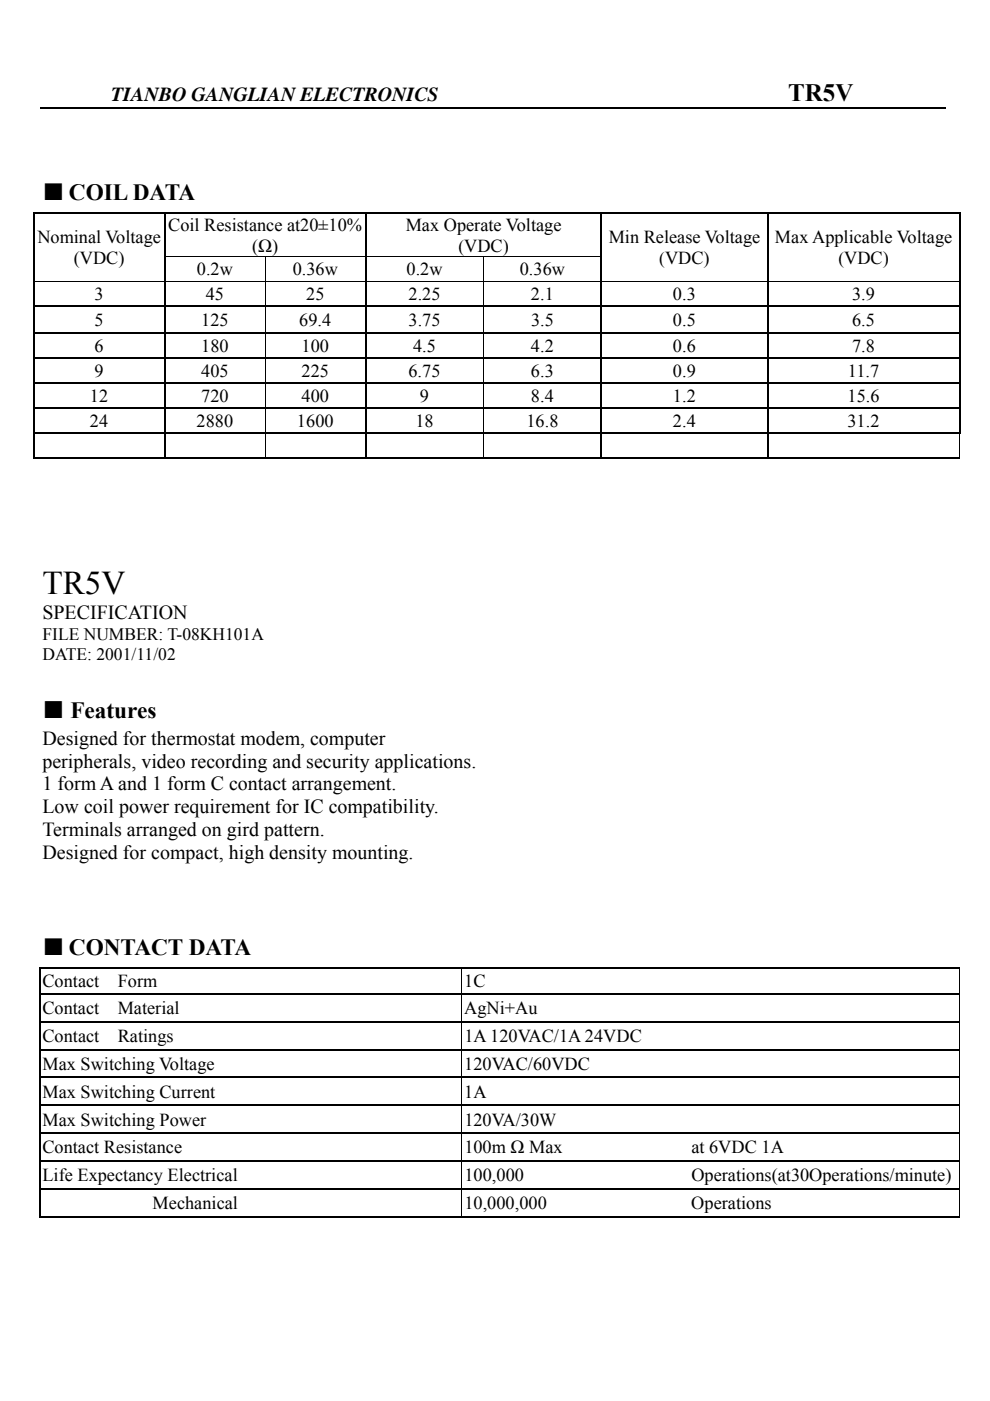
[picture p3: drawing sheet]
<svg xmlns="http://www.w3.org/2000/svg" width="210mm" height="297mm" viewBox="0 0 210 297" stroke-linecap="round" stroke-linejoin="round" font-family="sans-serif">
<defs><g id="words">
<g font-size="7.8">
<text x="9" y="42.4">■</text>
<text x="9" y="152.3">■</text>
<text x="9" y="202.5">■</text>
</g>
<text font-size="7" x="9" y="125.9">TR5V</text>
<text font-size="5.3" x="167.1" y="21.4">TR5V</text>
<g font-size="4.9">
<text x="14.6" y="42.4">COIL DATA</text>
<text x="14.9" y="152.3">Features</text>
<text x="14.6" y="202.5">CONTACT DATA</text>
</g>
<g font-size="4.2">
<text x="23.6" y="21.4">TIANBO GANGLIAN ELECTRONICS</text>
<text x="9" y="131.3">SPECIFICATION</text>
<text x="9" y="157.9">Designed for thermostat modem, computer</text>
<text x="9" y="162.7">peripherals, video recording and security applications.</text>
<text x="9" y="167.6">1 form A and 1 form C contact arrangement.</text>
<text x="9" y="172.5">Low coil power requirement for IC compatibility.</text>
<text x="9" y="177.3">Terminals arranged on gird pattern.</text>
<text x="9" y="182.2">Designed for compact, high density mounting.</text>
</g>
<g font-size="3.9">
<text x="7.9" y="51.4">Nominal Voltage</text>
<text x="35.7" y="49">Coil Resistance at20±10%</text>
<text x="53.4" y="53.4">(Ω)</text>
<text x="86" y="49">Max Operate Voltage</text>
<text x="129.1" y="51.4">Min Release Voltage</text>
<text x="164.3" y="51.4">Max Applicable Voltage</text>
<text x="15.6" y="55.9">(VDC)</text>
<text x="41.7" y="58.3">0.2w</text>
<text x="62.1" y="58.3">0.36w</text>
<text x="86.2" y="58.3">0.2w</text>
<text x="110.2" y="58.3">0.36w</text>
<text x="20" y="63.5">3</text>
<text x="43.6" y="63.5">45</text>
<text x="64.9" y="63.5">25</text>
<text x="86.6" y="63.5">2.25</text>
<text x="112.6" y="63.5">2.1</text>
<text x="142.7" y="63.5">0.3</text>
<text x="180.7" y="63.5">3.9</text>
<text x="20" y="69.1">5</text>
<text x="42.6" y="69.1">125</text>
<text x="63.5" y="69.1">69.4</text>
<text x="86.6" y="69.1">3.75</text>
<text x="112.6" y="69.1">3.5</text>
<text x="142.7" y="69.1">0.5</text>
<text x="180.7" y="69.1">6.5</text>
<text x="20" y="74.7">6</text>
<text x="42.6" y="74.7">180</text>
<text x="63.9" y="74.7">100</text>
<text x="87.6" y="74.7">4.5</text>
<text x="112.6" y="74.7">4.2</text>
<text x="142.7" y="74.7">0.6</text>
<text x="180.7" y="74.7">7.8</text>
<text x="20" y="80">9</text>
<text x="42.6" y="80">405</text>
<text x="63.9" y="80">225</text>
<text x="86.6" y="80">6.75</text>
<text x="112.6" y="80">6.3</text>
<text x="142.7" y="80">0.9</text>
<text x="179.8" y="80">11.7</text>
<text x="19.1" y="85.3">12</text>
<text x="42.6" y="85.3">720</text>
<text x="63.9" y="85.3">400</text>
<text x="89" y="85.3">9</text>
<text x="112.6" y="85.3">8.4</text>
<text x="142.7" y="85.3">1.2</text>
<text x="179.7" y="85.3">15.6</text>
<text x="19.1" y="90.6">24</text>
<text x="41.7" y="90.6">2880</text>
<text x="63" y="90.6">1600</text>
<text x="88.1" y="90.6">18</text>
<text x="111.6" y="90.6">16.8</text>
<text x="142.7" y="90.6">2.4</text>
<text x="179.7" y="90.6">31.2</text>
<text x="9" y="209.4">Contact</text>
<text x="25" y="209.4">Form</text>
<text x="98.4" y="209.4">1C</text>
<text x="9" y="215">Contact</text>
<text x="25" y="215">Material</text>
<text x="98.4" y="215">AgNi+Au</text>
<text x="9" y="220.9">Contact</text>
<text x="25" y="220.9">Ratings</text>
<text x="98.5" y="220.9">1A 120VAC/1A 24VDC</text>
<text x="9" y="226.8">Max Switching Voltage</text>
<text x="98.4" y="226.8">120VAC/60VDC</text>
<text x="9" y="232.7">Max Switching Current</text>
<text x="98.4" y="232.7">1A</text>
<text x="9" y="238.7">Max Switching Power</text>
<text x="98.5" y="238.7">120VA/30W</text>
<text x="9" y="244.6">Contact Resistance</text>
<text x="98.5" y="244.6">100m Ω Max</text>
<text x="146.6" y="244.6">at 6VDC 1A</text>
<text x="9" y="250.5">Life Expectancy Electrical</text>
<text x="98.5" y="250.5">100,000</text>
<text x="146.6" y="250.5">Operations(at30Operations/minute)</text>
<text x="32.4" y="256.4">Mechanical</text>
<text x="98.5" y="256.4">10,000,000</text>
<text x="146.6" y="256.4">Operations</text>
</g>
<g font-size="3.7">
<text x="97.2" y="53.4">(VDC)</text>
<text x="139.8" y="55.9">(VDC)</text>
<text x="177.8" y="55.9">(VDC)</text>
<text x="9" y="135.7">FILE NUMBER: T-08KH101A</text>
<text x="9" y="140">DATE: 2001/11/02</text>
</g>
</g></defs>
<g fill="none" stroke="#000" stroke-width=".25">
<path d="M8.5 23h192M7 45.3h27.8M7.1 45.4v8.9M7.1 54.5v5M7.1 59.7v5M34.9 45.4v8.9M34.9 54.5v5M34.9 59.7v5M35.1 45.3h42.3M77.5 45.4v8.9M77.5 54.5v5M77.5 59.7v5"/>
<path d="M77.7 45.3h49.7M127.5 45.4v8.9M127.5 54.5v5M127.5 59.7v5M127.7 45.3h34.9M162.7 45.4v8.9M162.7 54.5v5M162.7 59.7v5M162.9 45.3h40.4M203.5 45.4v8.9M203.5 54.5v5M203.5 59.7v5"/>
<path d="M7.1 65v5.6M7.1 70.8v5.1M7.1 76.1v5.1M7.3 64.8h27.5M7.3 70.7h27.5M7.3 76h27.5M34.9 65v5.6M34.9 70.8v5.1M34.9 76.1v5.1M35.1 64.8h42.3M35.1 70.7h42.3M35.1 76h42.3"/>
<path d="M77.5 65v5.6M77.5 70.8v5.1M77.5 76.1v5.1M77.7 64.8h49.7M77.7 70.7h49.7M77.7 76h49.7M127.5 65v5.6M127.5 70.8v5.1M127.5 76.1v5.1M127.7 64.8h34.9M127.7 70.7h34.9M127.7 76h34.9"/>
<path d="M162.7 65v5.6M162.7 70.8v5.1M162.7 76.1v5.1M162.9 64.8h40.4M162.9 70.7h40.4M162.9 76h40.4M203.5 65v5.6M203.5 70.8v5.1M203.5 76.1v5.1M7 97.2h27.8M7.1 81.4v5M7.1 86.7v5"/>
<path d="M7.1 92v5.3M7.3 81.3h27.5M7.3 86.6h27.5M7.3 91.9h27.5M34.9 81.4v5M34.9 86.7v5M34.9 92v5.3M35.1 81.3h42.3M35.1 86.6h42.3M35.1 91.9h42.3M35.1 97.2h42.3M77.5 81.4v5"/>
<path d="M77.5 86.7v5M77.5 92v5.3M77.7 81.3h49.7M77.7 86.6h49.7M77.7 91.9h49.7M77.7 97.2h49.7M127.5 81.4v5M127.5 86.7v5M127.5 92v5.3M127.7 81.3h34.9M127.7 86.6h34.9M127.7 91.9h34.9"/>
<path d="M127.7 97.2h34.9M162.7 81.4v5M162.7 86.7v5M162.7 92v5.3M162.9 81.3h40.4M162.9 86.6h40.4M162.9 91.9h40.4M162.9 97.2h40.5M203.5 81.4v5M203.5 86.7v5M8.3 205.3h195.1M8.5 205.4v5.2"/>
<path d="M8.5 210.9v5.6M8.5 216.8v5.6M8.6 210.7h194.8M8.6 216.6h194.8M8.5 222.7v5.6M8.5 228.6v5.6M8.5 234.5v5.6M8.6 222.5h194.8M8.6 228.4h194.8M8.6 234.4h194.8M8.3 258h195.1M8.5 240.4v5.6"/>
<path d="M8.5 246.3v5.6M8.5 252.2v5.9M8.6 240.3h194.8M8.6 246.2h194.8M8.6 252.1h89.2M98 252.1h105.4"/>
</g>
<g fill="#000">
<path d="M7 45.1h.3v.3h-.3zM7 54.3h.3v.2h-.3zM34.8 45.1h.3v.3h-.3zM77.4 45.1h.3v.3h-.3zM127.4 45.1h.3v.3h-.3zM162.6 45.1h.3v.3h-.3zM162.6 54.3h.3v.2h-.3zM203.3 45.1h.3v.3h-.3zM203.3 54.3h.3v.2h-.3zM7 64.7h.3v.3h-.3zM7 70.6h.3v.2h-.3zM7 75.9h.3v.2h-.3z"/>
<path d="M34.8 64.7h.3v.3h-.3zM34.8 70.6h.3v.2h-.3zM34.8 75.9h.3v.2h-.3zM56.1 65h.2zM56.1 70.8h.2zM56.1 76.1h.2zM77.4 64.7h.3v.3h-.3zM77.4 70.6h.3v.2h-.3zM77.4 75.9h.3v.2h-.3zM102.4 65h.2zM102.4 70.8h.2zM102.4 76.1h.2z"/>
<path d="M127.4 64.7h.3v.3h-.3zM127.4 70.6h.3v.2h-.3zM127.4 75.9h.3v.2h-.3zM162.6 64.7h.3v.3h-.3zM162.6 70.6h.3v.2h-.3zM162.6 75.9h.3v.2h-.3zM203.3 64.7h.3v.3h-.3zM203.3 70.6h.3v.2h-.3zM203.3 75.9h.3v.2h-.3zM7 81.2h.3v.2h-.3zM7 86.4h.3v.3h-.3zM7 91.7h.3v.3h-.3z"/>
<path d="M34.8 81.2h.3v.2h-.3zM34.8 86.4h.3v.3h-.3zM34.8 91.7h.3v.3h-.3zM56.1 81.4h.2zM56.1 86.7h.2zM56.1 92h.2zM77.4 81.2h.3v.2h-.3zM77.4 86.4h.3v.3h-.3zM77.4 91.7h.3v.3h-.3zM102.4 81.4h.2zM102.4 86.7h.2zM102.4 92h.2z"/>
<path d="M127.4 81.2h.3v.2h-.3zM127.4 86.4h.3v.3h-.3zM127.4 91.7h.3v.3h-.3zM162.6 81.2h.3v.2h-.3zM162.6 86.4h.3v.3h-.3zM162.6 91.7h.3v.3h-.3zM203.3 81.2h.3v.2h-.3zM203.3 86.4h.3v.3h-.3zM203.3 91.7h.3v.3h-.3zM203.4 92h.2zM8.3 205.2h.3v.2h-.3zM8.3 210.6h.3v.3h-.3z"/>
<path d="M8.3 216.5h.3v.3h-.3zM203.4 205.2l.1 .2zM203.4 210.6l.1 .3zM203.4 216.5l.1 .3zM8.3 222.4h.3v.3h-.3zM8.3 228.3h.3v.3h-.3zM8.3 234.2h.3v.3h-.3zM203.4 222.4l.1 .3zM203.4 228.3l.1 .3zM203.4 234.2l.1 .3zM8.3 240.1h.3v.3h-.3zM8.3 246h.3v.3h-.3z"/>
<path d="M8.3 251.9h.3v.3h-.3zM97.8 252.2h.2zM97.8 251.9h.3v.3h-.3zM203.4 240.1l.1 .3zM203.4 246l.1 .3zM203.4 251.9l.1 .3z"/>
</g>
<g fill="none" stroke="#000" stroke-width=".21">
<path d="M7 59.6h196.6M34.8 54.4h92.9M56.2 54.5v5M56.2 59.7v5M102.5 54.5v5M102.5 59.7v5M56.2 65v5.6M56.2 70.8v5.1M56.2 76.1v5.1M102.5 65v5.6M102.5 70.8v5.1M102.5 76.1v5.1"/>
<path d="M56.2 81.4v5M56.2 86.7v5M56.2 92v5M102.5 81.4v5M102.5 86.7v5M102.5 92v5M203.5 92v5.3M97.9 205.4v5.2M97.9 210.9v5.6M97.9 216.8v5.6M203.5 205.4v5.2M203.5 210.9v5.6"/>
<path d="M203.5 216.8v5.6M97.9 222.7v5.6M97.9 228.6v5.6M97.9 234.5v5.6M203.5 222.7v5.6M203.5 228.6v5.6M203.5 234.5v5.6M97.9 240.4v5.6M97.9 246.3v5.6M97.9 252.2v5.7M203.5 240.4v5.6M203.5 246.3v5.6"/>
<path d="M203.5 252.2v5.9"/>
</g>
<use href="#words"/>
</svg>
